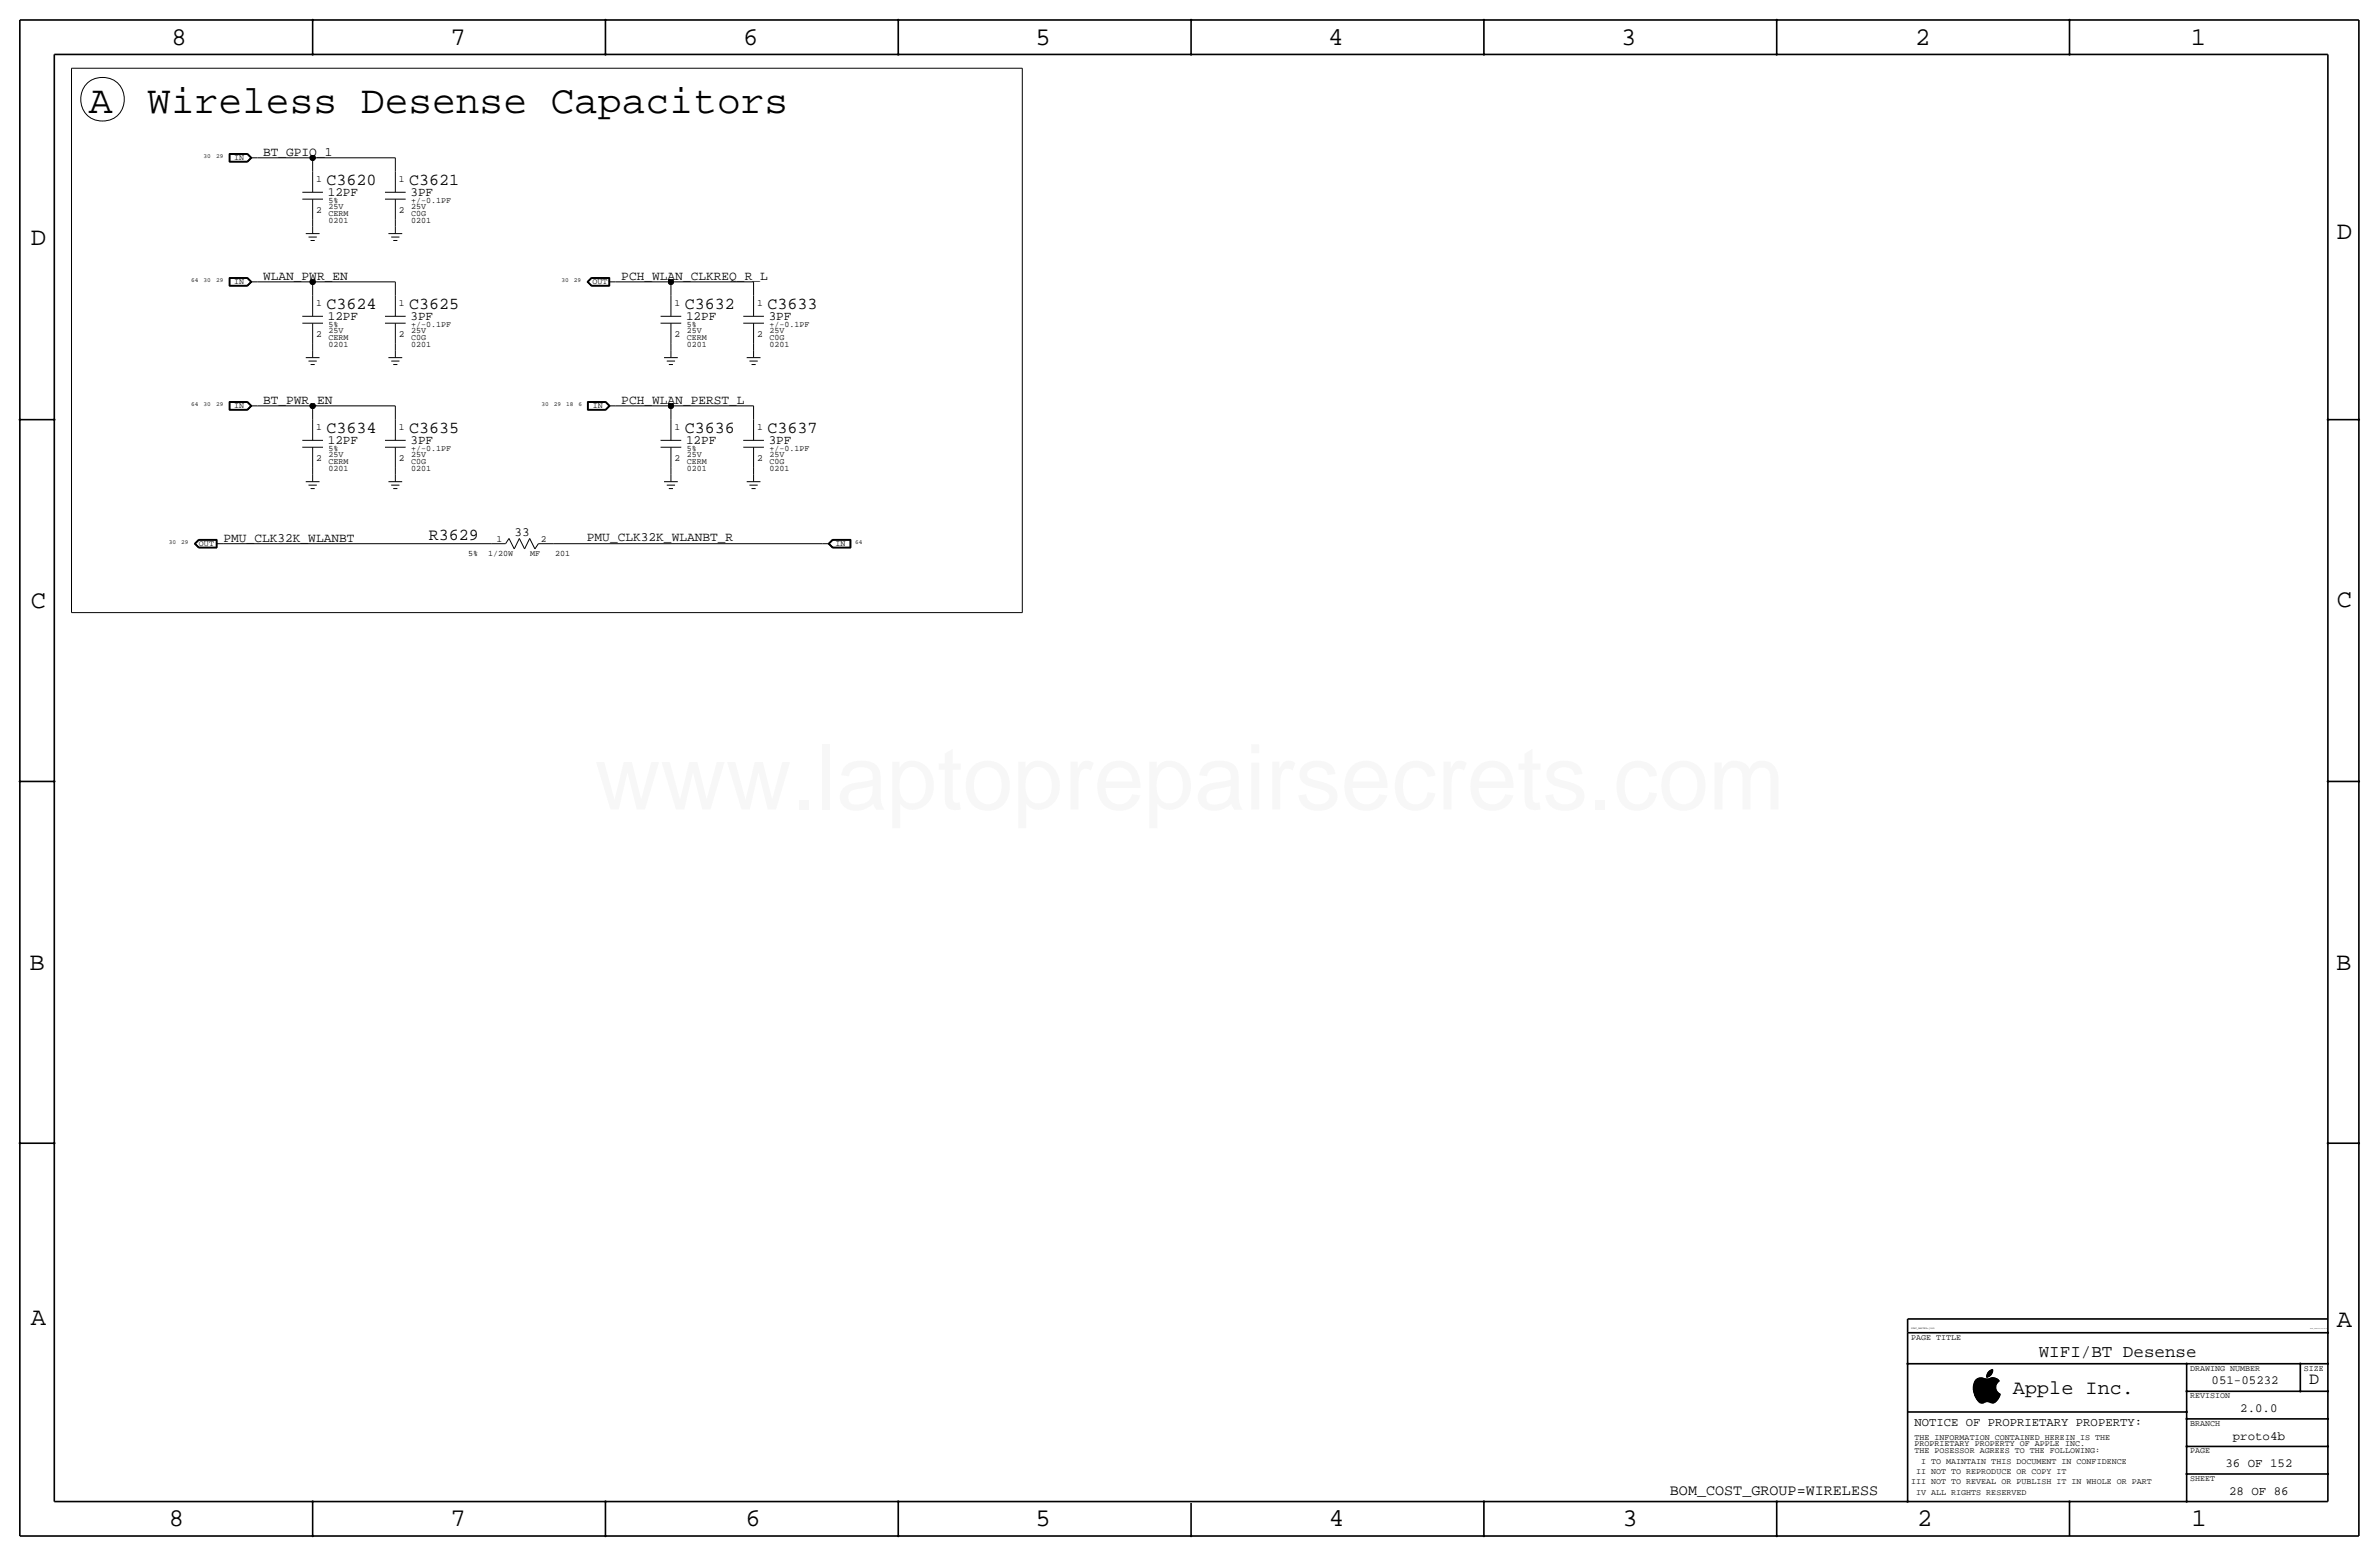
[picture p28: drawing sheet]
<svg xmlns="http://www.w3.org/2000/svg" width="877mm" height="574mm" viewBox="0 0 877 574" stroke-linecap="round" stroke-linejoin="round" font-family="sans-serif">
<defs><g id="words">
<g font-size="14.6">
<text x="32.7" y="41.7">A</text>
<text x="54.3" y="41.7">Wireless Desense Capacitors</text>
</g>
<g font-size="9.4">
<text x="63.2" y="16.5">8</text>
<text x="166.1" y="16.5">7</text>
<text x="274" y="16.5">6</text>
<text x="381.7" y="16.5">5</text>
<text x="489.7" y="16.5">4</text>
<text x="597.6" y="16.5">3</text>
<text x="706.1" y="16.5">2</text>
<text x="807.7" y="16.5">1</text>
<text x="861.5" y="88.1">D</text>
<text x="11.4" y="90.4">D</text>
<text x="11.4" y="224.3">C</text>
<text x="861.5" y="223.8">C</text>
<text x="10.9" y="357.6">B</text>
<text x="861.3" y="357.4">B</text>
<text x="11.4" y="488.4">A</text>
<text x="861.5" y="489.2">A</text>
<text x="62.2" y="562.6">8</text>
<text x="166.1" y="562.6">7</text>
<text x="274.8" y="562.6">6</text>
<text x="381.7" y="562.6">5</text>
<text x="489.9" y="562.6">4</text>
<text x="598.1" y="562.6">3</text>
<text x="706.8" y="562.6">2</text>
<text x="807.9" y="562.6">1</text>
</g>
<text font-size="7.4" x="742.1" y="513.9">Apple Inc.</text>
<text font-size="6.5" x="751.6" y="500.1">WIFI/BT Desense</text>
<g font-size="6.2">
<text x="120.3" y="68.3">C3620</text>
<text x="150.8" y="68.3">C3621</text>
<text x="120.3" y="114">C3624</text>
<text x="150.8" y="114">C3625</text>
<text x="252.4" y="114">C3632</text>
<text x="282.9" y="114">C3633</text>
<text x="120.3" y="159.8">C3634</text>
<text x="150.8" y="159.8">C3635</text>
<text x="252.4" y="159.8">C3636</text>
<text x="282.9" y="159.8">C3637</text>
<text x="158.1" y="199.1">R3629</text>
<text x="851.3" y="510.3">D</text>
</g>
<text font-size="5.6" x="615.6" y="550.9">BOM_COST_GROUP=WIRELESS</text>
<g font-size="4.7">
<text x="97" y="57.6">BT_GPIO_1</text>
<text x="120.8" y="72.2">12PF</text>
<text x="151.3" y="72.1">3PF</text>
<text x="97" y="103.4">WLAN_PWR_EN</text>
<text x="229.1" y="103.4">PCH_WLAN_CLKREQ_R_L</text>
<text x="120.8" y="117.9">12PF</text>
<text x="151.3" y="117.9">3PF</text>
<text x="252.9" y="117.9">12PF</text>
<text x="283.4" y="117.9">3PF</text>
<text x="97" y="149.1">BT_PWR_EN</text>
<text x="229.1" y="149.1">PCH_WLAN_PERST_L</text>
<text x="120.8" y="163.6">12PF</text>
<text x="151.3" y="163.6">3PF</text>
<text x="252.9" y="163.6">12PF</text>
<text x="283.4" y="163.6">3PF</text>
<text x="189.7" y="197.6">33</text>
<text x="82.4" y="199.8">PMU_CLK32K_WLANBT</text>
<text x="216.4" y="199.6">PMU_CLK32K_WLANBT_R</text>
</g>
<g font-size="4.6">
<text x="815.3" y="510.3">051-05232</text>
<text x="825.9" y="520.4">2.0.0</text>
<text x="823.2" y="530.6">proto4b</text>
<text x="820.4" y="540.8">36 OF 152</text>
<text x="821.8" y="550.9">28 OF 86</text>
</g>
<text font-size="4.5" x="705.8" y="525.5">NOTICE OF PROPRIETARY PROPERTY:</text>
<g font-size="3.5">
<text x="116.5" y="67">1</text>
<text x="147" y="67">1</text>
<text x="116.5" y="78.5">2</text>
<text x="147" y="78.5">2</text>
<text x="116.5" y="112.8">1</text>
<text x="147" y="112.8">1</text>
<text x="248.6" y="112.8">1</text>
<text x="279.1" y="112.8">1</text>
<text x="116.5" y="124.2">2</text>
<text x="147" y="124.2">2</text>
<text x="248.6" y="124.2">2</text>
<text x="279.1" y="124.2">2</text>
<text x="116.5" y="158.5">1</text>
<text x="147" y="158.5">1</text>
<text x="248.6" y="158.5">1</text>
<text x="279.1" y="158.5">1</text>
<text x="116.5" y="169.9">2</text>
<text x="147" y="169.9">2</text>
<text x="248.6" y="169.9">2</text>
<text x="279.1" y="169.9">2</text>
<text x="183" y="199.6">1</text>
<text x="199.3" y="199.6">2</text>
</g>
<g font-size="3.1">
<text x="86.3" y="58.9">IN</text>
<text x="121.1" y="74.7">5%</text>
<text x="121.1" y="77">25V</text>
<text x="151.6" y="74.7">+/-0.1PF</text>
<text x="151.6" y="77">25V</text>
<text x="121.1" y="79.5">CERM</text>
<text x="121.1" y="82">0201</text>
<text x="151.6" y="79.5">C0G</text>
<text x="151.6" y="82">0201</text>
<text x="86.3" y="104.6">IN</text>
<text x="218.4" y="104.6">OUT</text>
<text x="121.1" y="120.4">5%</text>
<text x="121.1" y="122.7">25V</text>
<text x="121.1" y="125.2">CERM</text>
<text x="151.6" y="120.4">+/-0.1PF</text>
<text x="151.6" y="122.7">25V</text>
<text x="151.6" y="125.2">C0G</text>
<text x="253.2" y="120.4">5%</text>
<text x="253.2" y="122.7">25V</text>
<text x="253.2" y="125.2">CERM</text>
<text x="283.7" y="120.4">+/-0.1PF</text>
<text x="283.7" y="125.2">C0G</text>
<text x="283.7" y="122.7">25V</text>
<text x="121.1" y="127.8">0201</text>
<text x="151.6" y="127.8">0201</text>
<text x="253.2" y="127.8">0201</text>
<text x="283.7" y="127.8">0201</text>
<text x="86.3" y="150.4">IN</text>
<text x="218.5" y="150.4">IN</text>
<text x="121.1" y="166.1">5%</text>
<text x="151.6" y="166.1">+/-0.1PF</text>
<text x="253.2" y="166.1">5%</text>
<text x="283.7" y="166.1">+/-0.1PF</text>
<text x="121.1" y="173.5">0201</text>
<text x="121.1" y="170.9">CERM</text>
<text x="121.1" y="168.4">25V</text>
<text x="151.6" y="170.9">C0G</text>
<text x="151.6" y="168.4">25V</text>
<text x="151.6" y="173.5">0201</text>
<text x="253.2" y="170.9">CERM</text>
<text x="253.2" y="173.5">0201</text>
<text x="253.2" y="168.4">25V</text>
<text x="283.7" y="173.5">0201</text>
<text x="283.7" y="170.9">C0G</text>
<text x="283.7" y="168.4">25V</text>
<text x="73.4" y="201.2">OUT</text>
<text x="308.1" y="201.2">IN</text>
<text x="172.6" y="205">5%</text>
<text x="180" y="205">1/20W</text>
<text x="195.5" y="205">MF</text>
<text x="204.7" y="205">201</text>
<text x="704.5" y="493.8">PAGE TITLE</text>
<text x="807.4" y="505.2">DRAWING NUMBER</text>
<text x="849.3" y="505.2">SIZE</text>
<text x="807.4" y="515.4">REVISION</text>
<text x="807.4" y="525.5">BRANCH</text>
<text x="705.8" y="533.1">PROPRIETARY PROPERTY OF APPLE INC.</text>
<text x="705.8" y="530.6">THE INFORMATION CONTAINED HEREIN IS THE</text>
<text x="705.8" y="535.7">THE POSESSOR AGREES TO THE FOLLOWING:</text>
<text x="708.2" y="539.5">I TO MAINTAIN THIS DOCUMENT IN CONFIDENCE</text>
<text x="807.4" y="535.7">PAGE</text>
<text x="706.4" y="543.3">II NOT TO REPRODUCE OR COPY IT</text>
<text x="807.4" y="545.8">SHEET</text>
<text x="704.5" y="547.1">III NOT TO REVEAL OR PUBLISH IT IN WHOLE OR PART</text>
<text x="706.4" y="550.9">IV ALL RIGHTS RESERVED</text>
</g>
<g font-size="2.3">
<text x="75.1" y="58.2">30</text>
<text x="79.7" y="58.2">29</text>
<text x="70.5" y="103.9">64</text>
<text x="75.1" y="103.9">30</text>
<text x="79.7" y="103.9">29</text>
<text x="207" y="103.9">30</text>
<text x="211.6" y="103.9">29</text>
<text x="70.5" y="149.6">64</text>
<text x="75.1" y="149.6">30</text>
<text x="79.7" y="149.6">29</text>
<text x="199.6" y="149.6">30</text>
<text x="204.2" y="149.6">29</text>
<text x="208.7" y="149.6">18</text>
<text x="213.3" y="149.6">6</text>
<text x="62.2" y="200.4">30</text>
<text x="66.8" y="200.4">29</text>
<text x="315.2" y="200.4">64</text>
</g>
<text font-size=".9" x="704.5" y="490">SYNC_MASTER=j140</text>
<text font-size=".5" x="851.6" y="490">SYNC_DATE=09/20/2018</text>
</g></defs>
<g fill="none" stroke="#000" stroke-width=".37">
<path d="M26.4 25.1v200.7zM26.4 25.1h350.5zM376.9 25.1v200.7zM84.5 56.6v3.1zM84.5 59.7h6.8zM84.5 56.6h6.8zM84.6 56.7h6.6zM84.6 56.7v2.9zM84.6 59.6h6.6zM84.7 56.8v2.7zM84.7 59.5h6.5zM84.7 56.8h6.5z"/>
<path d="M84.8 56.9h6.3zM84.8 56.9v2.5zM84.8 59.4h6.3zM91.1 59.4l1.3-1.2zM91.1 56.9l1.3 1.3zM91.2 59.5l1.4-1.3zM91.2 56.8l1.4 1.4zM91.2 56.7l1.5 1.5zM91.2 59.6l1.5-1.4zM91.3 56.6l1.6 1.6zM91.3 59.7l1.6-1.5zM92.4 58.2h2.5z"/>
<path d="M94.9 58.2h20.4zM115.3 58.2h30.4zM115.3 58.2v5zM145.7 58.2v5zM111.5 70.9h7.6zM111.5 73.4h7.6zM115.3 63.2v7.7zM115.3 73.4v7.6zM141.9 70.9h7.7zM141.9 73.4h7.7zM145.7 63.2v7.7zM145.7 73.4v7.6z"/>
<path d="M112.7 86.1h5.1zM113.7 87.4h3.1zM114.5 88.6h1.5zM115.3 81v2.6zM115.3 83.6v2.5zM143.2 86.1h5.1zM144.2 87.4h3.1zM145 88.6h1.5zM145.7 81v2.6zM145.7 83.6v2.5zM84.5 102.3v3.2zM84.5 105.5h6.8z"/>
<path d="M84.5 102.3h6.8zM84.6 102.4h6.6zM84.6 102.4v3zM84.6 105.4h6.6zM84.7 102.5v2.8zM84.7 105.3h6.5zM84.7 102.5h6.5zM84.8 102.6h6.3zM84.8 102.6v2.6zM84.8 105.2h6.3zM91.1 105.2l1.3-1.3zM91.1 102.6l1.3 1.3z"/>
<path d="M91.2 105.3l1.4-1.4zM91.2 102.5l1.4 1.4zM91.2 102.4l1.5 1.5zM91.2 105.4l1.5-1.5zM91.3 102.3l1.6 1.6zM91.3 105.5l1.6-1.6zM92.4 103.9h2.5zM94.9 103.9h20.4zM111.5 116.6h7.6zM111.5 119.1h7.6zM115.3 103.9h30.4zM115.3 103.9v5.1z"/>
<path d="M115.3 109v7.6zM115.3 119.1v7.6zM141.9 116.6h7.7zM141.9 119.1h7.7zM145.7 103.9v5.1zM145.7 109v7.6zM145.7 119.1v7.6zM216.4 103.9l1.6 1.6zM216.4 103.9l1.6-1.6zM216.6 103.9l1.4 1.5zM216.6 103.9l1.4-1.5zM216.7 103.9l1.4-1.4z"/>
<path d="M216.7 103.9l1.4 1.4zM216.9 103.9l1.2 1.3zM216.9 103.9l1.2-1.3zM218 102.3h6.8zM218 105.5h6.8zM218 102.4h6.7zM218 105.4h6.7zM218.1 102.5h6.5zM218.1 105.3h6.5zM218.1 102.6h6.4zM218.1 105.2h6.4zM224.5 102.6v2.6z"/>
<path d="M224.5 103.9h2.5zM224.6 102.5v2.8zM224.7 102.4v3zM224.8 102.3v3.2zM227 103.9h20.3zM243.5 119.1h7.7zM243.5 116.6h7.7zM247.3 103.9h30.5zM247.3 103.9v5.1zM247.3 109v7.6zM247.3 119.1v7.6zM274 119.1h7.6z"/>
<path d="M274 116.6h7.6zM277.8 103.9v5.1zM277.8 109v7.6zM277.8 119.1v7.6zM112.7 131.8h5.1zM113.7 133.1h3.1zM114.5 134.4h1.5zM115.3 126.7v2.6zM115.3 129.3v2.5zM143.2 131.8h5.1zM144.2 133.1h3.1zM145 134.4h1.5z"/>
<path d="M145.7 126.7v2.6zM145.7 129.3v2.5zM244.8 131.8h5.1zM245.8 133.1h3.1zM246.6 134.4h1.5zM247.3 126.7v2.6zM247.3 129.3v2.5zM275.3 131.8h5.1zM276.3 133.1h3zM277.1 134.4h1.5zM277.8 126.7v2.6zM277.8 129.3v2.5z"/>
<path d="M84.5 148v3.2zM84.5 151.2h6.8zM84.5 148h6.8zM84.6 148.1h6.6zM84.6 148.1v3zM84.6 151.1h6.6zM84.7 148.2v2.8zM84.7 151h6.5zM84.7 148.2h6.5zM84.8 148.3h6.3zM84.8 148.3v2.6zM84.8 150.9h6.3z"/>
<path d="M91.1 150.9l1.3-1.3zM91.1 148.3l1.3 1.3zM91.2 151l1.4-1.4zM91.2 148.2l1.4 1.4zM91.2 148.1l1.5 1.5zM91.2 151.1l1.5-1.5zM91.3 148l1.6 1.6zM91.3 151.2l1.6-1.6zM92.4 149.6h2.5zM94.9 149.6h20.4zM115.3 149.6h30.4zM115.3 149.6v5.1z"/>
<path d="M115.3 154.7v7.6zM145.7 149.6v5.1zM145.7 154.7v7.6zM216.6 148v3.2zM216.6 151.2h6.8zM216.6 148h6.8zM216.7 148.1v3zM216.7 151.1h6.6zM216.7 148.1h6.6zM216.8 148.2v2.8zM216.8 151h6.5zM216.8 148.2h6.5z"/>
<path d="M216.9 148.3h6.3zM216.9 148.3v2.6zM216.9 150.9h6.3zM223.2 148.3l1.3 1.3zM223.2 150.9l1.3-1.3zM223.3 151l1.3-1.4zM223.3 148.2l1.3 1.4zM223.3 151.1l1.5-1.5zM223.3 148.1l1.5 1.5zM223.4 148l1.5 1.6zM223.4 151.2l1.5-1.6zM224.5 149.6h2.5z"/>
<path d="M227 149.6h20.3zM247.3 149.6v5.1zM247.3 149.6h30.5zM247.3 154.7v7.6zM277.8 149.6v5.1zM277.8 154.7v7.6zM111.5 162.3h7.6zM111.5 164.8h7.6zM112.7 177.5h5.1zM113.7 178.8h3.1zM115.3 172.5v2.5zM115.3 164.8v7.7z"/>
<path d="M115.3 175v2.5zM141.9 162.3h7.7zM141.9 164.8h7.7zM143.2 177.5h5.1zM144.2 178.8h3.1zM145.7 172.5v2.5zM145.7 175v2.5zM145.7 164.8v7.7zM243.5 164.8h7.7zM243.5 162.3h7.7zM244.8 177.5h5.1zM245.8 178.8h3.1z"/>
<path d="M247.3 172.5v2.5zM247.3 175v2.5zM247.3 164.8v7.7zM274 164.8h7.6zM274 162.3h7.6zM275.3 177.5h5.1zM276.3 178.8h3zM277.8 172.5v2.5zM277.8 175v2.5zM277.8 164.8v7.7zM73.2 198.8h6.8zM73.3 198.9h6.6z"/>
<path d="M73.3 199h6.5zM73.4 199.1h6.3zM79.7 199.1v2.6zM79.8 199v2.8zM79.9 198.9v3zM80 198.8v3.2zM114.5 180.1h1.5zM145 180.1h1.5zM187.7 198.5l1.9 3.8zM187.7 198.5l-1.3 1.9zM191.5 198.5l-1.9 3.8zM191.5 198.5l1.9 3.8z"/>
<path d="M195.3 198.5l-1.9 3.8zM195.3 198.5l1.9 3.8zM246.6 180.1h1.5zM277.1 180.1h1.5zM306.9 198.8h6.8zM306.9 198.9h6.7zM307 199h6.5zM307 199.1h6.4zM313.4 199.1v2.6zM313.5 199v2.8zM313.6 198.9v3zM313.7 198.8v3.2z"/>
<path d="M71.6 200.4l1.6-1.6zM71.6 200.4l1.6 1.6zM71.8 200.4l1.5 1.5zM71.8 200.4l1.5-1.5zM71.9 200.4l1.4-1.4zM71.9 200.4l1.4 1.4zM72.1 200.4l1.3-1.3zM72.1 200.4l1.3 1.3zM73.2 202h6.8zM73.3 201.9h6.6zM73.3 201.8h6.5zM73.4 201.7h6.3z"/>
<path d="M79.7 200.4h2.5zM82.2 200.4h99.1zM181.3 200.4h5.1zM198.5 200.4h5.7zM198.5 200.4l-1.3 1.9zM204.2 200.4h99zM303.2 200.4h2.6zM305.3 200.4l1.6 1.6zM305.3 200.4l1.6-1.6zM305.5 200.4l1.4 1.5zM305.5 200.4l1.4-1.5zM305.6 200.4l1.4-1.4z"/>
<path d="M305.6 200.4l1.4 1.4zM305.8 200.4l1.2 1.3zM305.8 200.4l1.2-1.3zM306.9 202h6.8zM306.9 201.9h6.7zM307 201.8h6.5zM307 201.7h6.4zM26.4 225.8h350.5zM727.5 511.7h8.3zM727.5 511.8h8.3zM727.5 511.6h8.3zM727.5 511.9h8.3z"/>
<path d="M727.5 511.1h8.3zM727.5 512.2h8.4zM727.5 512.4h8.5zM727.5 511.2h8.2zM727.5 511.3h8.2zM727.5 511.5h8.2zM727.5 511.4h8.2zM727.5 512h8.3zM727.5 512.1h8.3zM727.5 512.3h8.4zM727.6 512.7h8.5zM727.6 512.5h8.4z"/>
<path d="M727.6 512.8h8.6zM727.6 510.8h8.2zM727.6 511h8.2zM727.6 510.9h8.2zM727.6 510.7h8.2zM727.6 512.6h8.4zM727.6 513.1h8.8zM727.6 512.9h8.6zM727.6 510.6h8.3zM727.6 510.5h8.3zM727.6 513h8.7zM727.7 513.2h8.8z"/>
<path d="M727.7 510.2h8.3zM727.7 510.4h8.2zM727.7 510.3h8.3zM727.7 513.3h8.9zM727.7 513.4h9.1zM727.7 510.1h8.3zM727.8 510h8.3zM727.8 513.6h9.2zM727.8 513.5h9.1zM727.8 509.9h8.4zM727.8 513.8h9.6zM727.8 513.7h9.4z"/>
<path d="M727.8 509.8h8.5zM727.9 509.6h8.5zM727.9 513.9h9.5zM727.9 509.7h8.4zM727.9 514h9.5zM727.9 514.1h9.5zM728 509.5h8.5zM728 514.2h9.4zM728 509.4h8.6zM728 509.3h8.7zM728 514.4h9.3zM728.1 514.5h9.2z"/>
<path d="M728.1 509.2h8.8zM728.1 509.1h8.9zM728.1 514.6h9.1zM728.2 509h8.8zM728.2 514.7h9zM728.2 514.8h9zM728.3 514.9h8.8zM728.3 508.9h8.7zM728.3 508.8h8.6zM728.3 515.1h8.7zM728.3 515h8.8zM728.4 515.2h8.6z"/>
<path d="M728.4 508.7h8.4zM728.5 515.3h8.4zM728.5 515.4h8.4zM728.5 508.6h8.2zM728.6 515.5h8.2zM728.6 508.5h8zM728.7 515.6h8zM728.7 515.7h7.9zM728.7 508.4h7.7zM728.8 515.8h7.8zM728.9 515.9h7.6zM728.9 508.3h3.1z"/>
<path d="M728.9 516h7.5zM729 516.1h7.3zM729 508.2h2.6zM729.1 516.2h7.1zM729.2 516.3h6.9zM729.2 508.1l1.8-.2a3.7 3.7 0 0 0 3.3-.1 2.44 2.44 0 0 1 2.7 1.3 2.72 2.72 0 0 0 .5 4.8 3.5 3.5 0 0 1-3.1 3.2l-1.6-.4-1.1 .2M729.2 508.1a4.7 4.7 0 0 0-1.2 6.3l1.8 2.6 .8 .2 1-.3M729.3 508.1h2.1zM729.3 516.4h6.7zM729.4 516.5h6.5zM729.5 516.6h6.3zM729.6 516.7h2.5z"/>
<path d="M729.6 507.9h1.4zM729.7 516.8h2.1zM729.8 516.9h1.9zM729.9 517h1.6zM730.2 517.1h1zM732.4 507.4h.8zM732.4 507.6h.4zM732.4 507.5h.6zM732.4 507.1h1.3zM732.4 507h1.4zM732.4 507.2h1.2zM732.4 507.3h1z"/>
<path d="M732.5 506.9h1.4zM732.5 506.8h1.5zM732.5 506.7h1.6zM732.5 506.6h1.7zM732.6 506.5h1.7zM732.6 506.4h1.7zM732.7 506.3h1.7zM732.7 506.2h1.7zM732.8 506.1h1.7zM732.8 506h1.7zM732.9 505.9h1.6zM733 505.8h1.6z"/>
<path d="M733.1 505.7h1.5zM733.1 508.3h3.1zM733.2 505.6h1.4zM733.2 516.7h2.5zM733.3 505.5h1.4zM733.4 505.4h1.3zM733.4 508.2h2.6zM733.6 516.8h2zM733.6 505.3h1.1zM733.7 508.1h2.1zM733.7 505.2h1zM733.8 516.9h1.7z"/>
<path d="M733.9 505.1h.8zM733.9 507.9h1.6zM734 517h1.3zM734.1 505h.6zM734.3 517.1h.7zM734.3 507.8h.8zM734.3 504.9h.4zM734.7 504.7a2.81 2.81 0 0 0-2.3 3 2.71 2.71 0 0 0 2.3-2.9"/>
<circle cx="37.8" cy="36.6" r="8.1"/>
</g>
<g fill="none" stroke="#000" stroke-width=".6" stroke-linecap="butt">
<path d="M7.3 7.4v558.8zM7.3 7.4h862.3zM115.3 7.4v12.7zM223.2 7.4v12.7zM331.2 7.4v12.7zM439.1 7.4v12.7zM547.1 7.4v12.7zM655 7.4v12.7zM763 7.4v12.7zM869.6 7.4v558.8zM20 20.1v533.4zM20 20.1h838.2z"/>
<path d="M858.2 20.1v533.4zM7.3 154.7h12.7zM858.2 154.7h11.4zM7.3 288h12.7zM858.2 288h11.4zM7.3 421.4h12.7zM858.2 421.4h11.4zM703.3 491.2h154.9zM703.3 486.2v5zM703.3 486.2h154.9zM703.3 491.2v62.3zM703.3 502.7h154.9z"/>
<path d="M806.1 502.7v50.8zM806.1 512.8h52.1zM848.1 502.7v10.1zM703.3 520.4h102.8zM806.1 533.1h52.1zM806.1 523h52.1zM20 553.5h838.2zM115.3 553.5v12.7zM223.2 553.5v12.7zM331.2 553.5v12.7zM439.1 554v12.2zM547.1 553.5v12.7z"/>
<path d="M655 553.5v12.7zM763 553.5v12.7zM806.1 543.3h52.1zM7.3 566.2h862.3z"/>
</g>
<g fill="#000" stroke="#000" stroke-width=".37">
<path d="M115.1 7.2h.4v.3h-.4zM115.1 19.9h.4v.3h-.4zM223 7.2h.4v.3h-.4zM223 19.9h.4v.3h-.4zM331 19.9h.4v.3h-.4zM331 7.2h.4v.3h-.4zM438.9 7.2h.4v.3h-.4zM438.9 19.9h.4v.3h-.4zM546.9 7.2h.4v.3h-.4zM546.9 19.9h.4v.3h-.4zM654.8 19.9h.4v.3h-.4zM654.8 7.2h.4v.3h-.4z"/>
<path d="M762.8 19.9h.4v.3h-.4zM762.8 7.2h.4v.3h-.4zM7.1 154.5h.4v.4h-.4zM19.8 154.5h.4v.4h-.4zM858 154.5h.4v.4h-.4zM869.5 154.5h.3v.4h-.3zM7.1 287.9h.4v.3h-.4zM19.8 287.9h.4v.3h-.4zM858 287.9h.4v.3h-.4zM869.5 287.9h.3v.3h-.3zM7.1 421.2h.4v.4h-.4zM19.8 421.2h.4v.4h-.4z"/>
<path d="M858 421.2h.4v.4h-.4zM869.5 421.2h.3v.4h-.3zM858 491.1h.4v.3h-.4zM703.1 502.5h.4v.3h-.4zM806 502.5h.3v.3h-.3zM806 512.7h.3v.3h-.3zM847.9 512.7h.3v.3h-.3zM847.9 502.5h.3v.3h-.3zM858 502.5h.4v.3h-.4zM858 512.7h.4v.3h-.4zM806 520.3h.3v.3h-.3zM806 522.8h.3v.4h-.3z"/>
<path d="M806 533h.3v.3h-.3zM858 522.8h.4v.4h-.4zM858 533h.4v.3h-.4zM115.1 553.3h.4v.3h-.4zM223 553.3h.4v.3h-.4zM331 553.3h.4v.3h-.4zM546.9 553.3h.4v.3h-.4zM654.8 553.3h.4v.3h-.4zM703.1 553.3h.4v.3h-.4zM762.8 553.3h.4v.3h-.4zM806 543.1h.3v.4h-.3zM806 553.3h.3v.3h-.3z"/>
<path d="M858 543.1h.4v.4h-.4zM115.1 566h.4v.3h-.4zM223 566h.4v.3h-.4zM331 566h.4v.3h-.4zM438.9 566h.4v.3h-.4zM546.9 566h.4v.3h-.4zM654.8 566h.4v.3h-.4z"/>
<circle cx="115.3" cy="58.2" r="1.02"/>
<circle cx="115.3" cy="103.9" r="1.02"/>
<circle cx="247.3" cy="103.9" r="1.02"/>
<circle cx="115.3" cy="149.6" r="1.02"/>
<circle cx="247.3" cy="149.6" r="1.02"/>
</g>
<use href="#words"/>
</svg>
